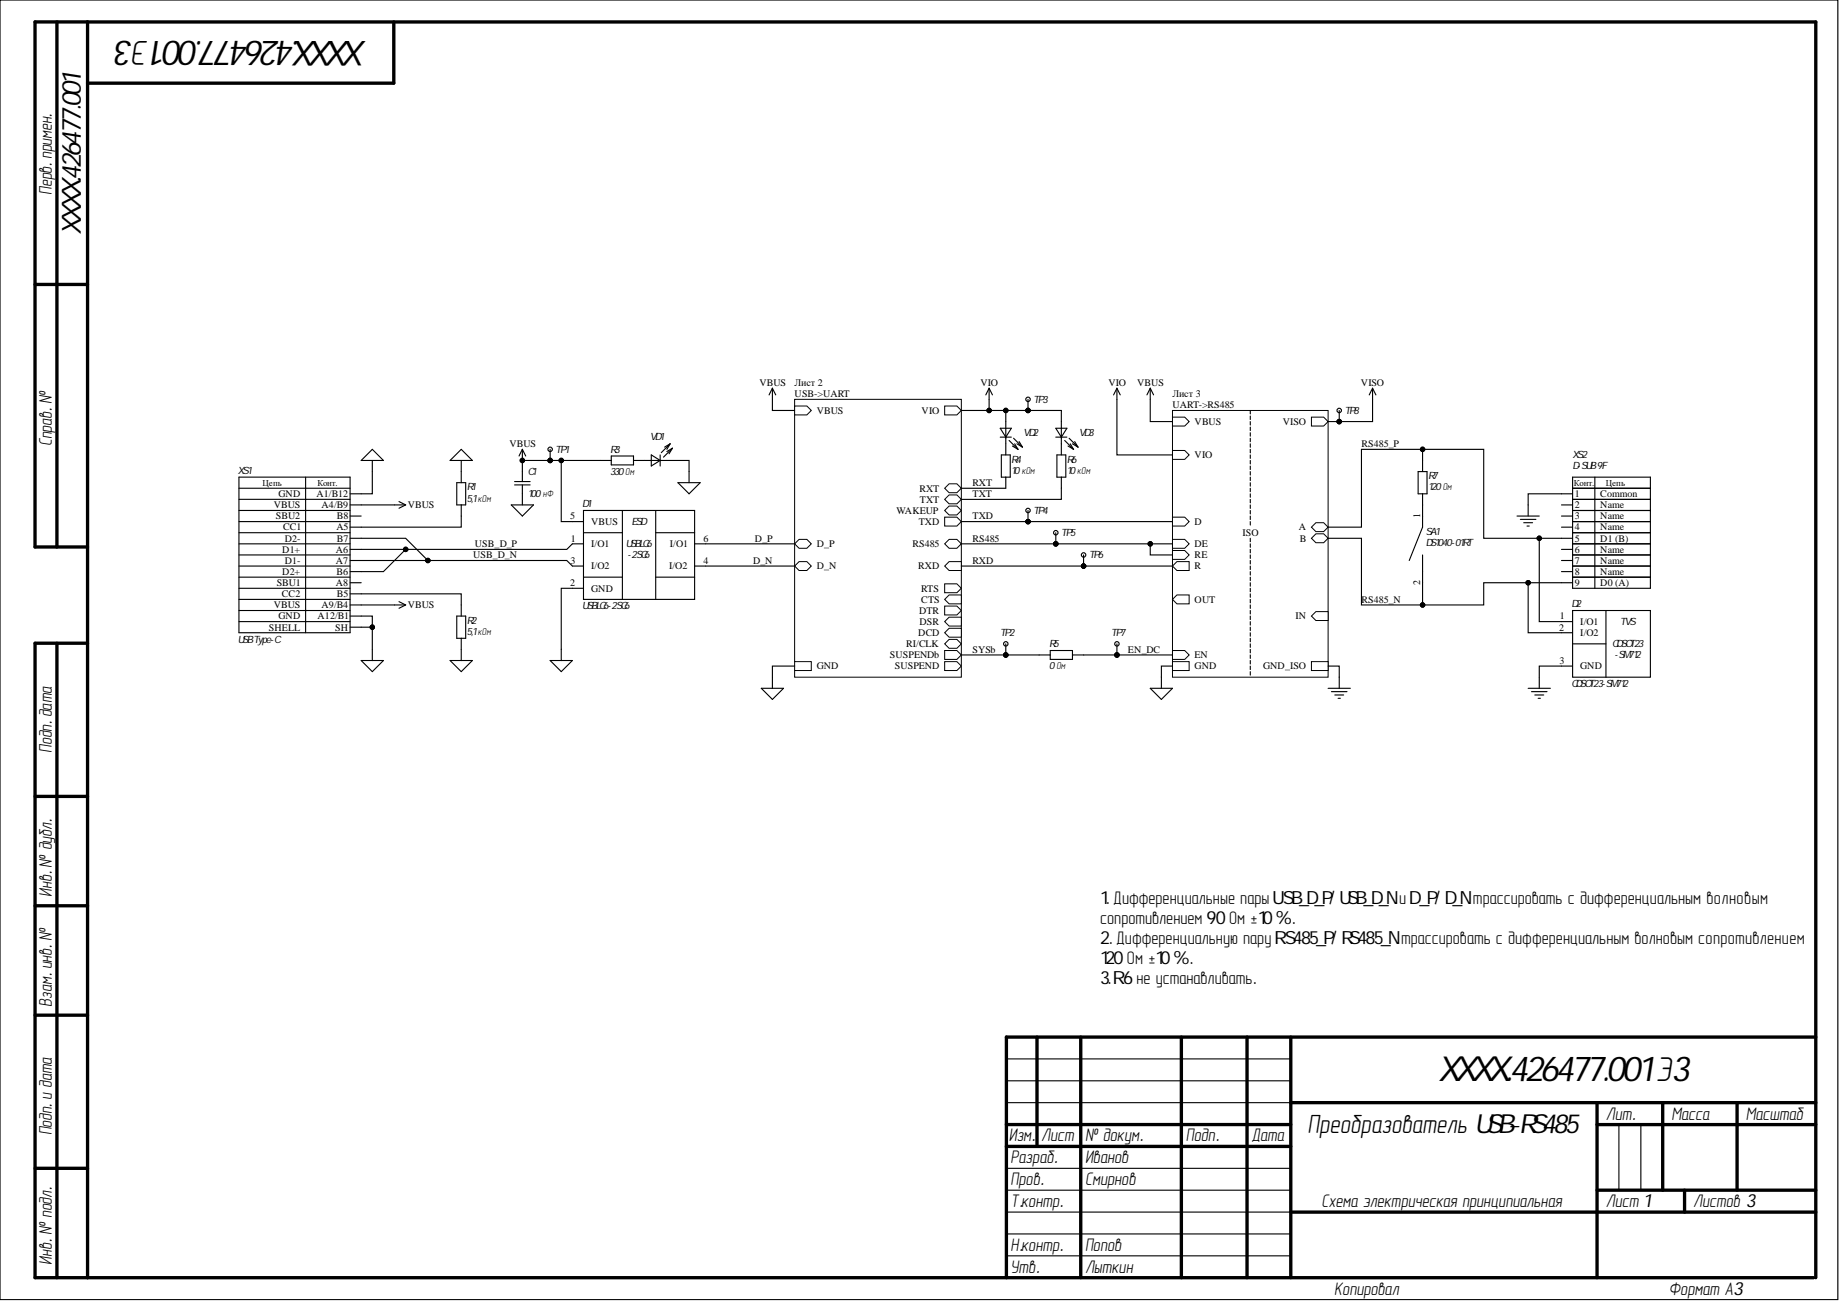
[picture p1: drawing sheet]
<svg xmlns="http://www.w3.org/2000/svg" width="420mm" height="297mm" viewBox="0 0 420 297" stroke-linecap="round" stroke-linejoin="round" font-family="sans-serif">
<defs><g id="words">
<g font-size="8">
<text x="83.8" y="9.4" transform="rotate(-180 83.8 9.4)">XXXX.426477.001Э3</text>
<text x="328.2" y="246.9">XXXX.426477.001Э3</text>
</g>
<g font-size="6.1">
<text x="18.4" y="53.7" transform="rotate(-90 18.4 53.7)">XXXX.426477.001</text>
<text x="298.5" y="258.7">Преобразователь USB–RS485</text>
</g>
<g font-size="4.2">
<text x="11.8" y="44.5" transform="rotate(-90 11.8 44.5)">Перв.примен.</text>
<text x="11.8" y="101.9" transform="rotate(-90 11.8 101.9)">Справ.№</text>
<text x="11.8" y="171.9" transform="rotate(-90 11.8 171.9)">Подп.дата</text>
<text x="11.8" y="204.8" transform="rotate(-90 11.8 204.8)">Инв.№ дубл.</text>
<text x="11.8" y="229.8" transform="rotate(-90 11.8 229.8)">Взам.инв.№</text>
<text x="366.6" y="255.6">Лит.</text>
<text x="381.5" y="255.6">Масса</text>
<text x="398.5" y="255.6">Масштаб</text>
<text x="11.8" y="259.2" transform="rotate(-90 11.8 259.2)">Подп.и дата</text>
<text x="230.3" y="260.6">Изм.</text>
<text x="237.7" y="260.6">Лист</text>
<text x="247.7" y="260.6">№ докум.</text>
<text x="270.7" y="260.6">Подп.</text>
<text x="285.7" y="260.6">Дата</text>
<text x="230.7" y="265.6">Разраб.</text>
<text x="247.7" y="265.6">Иванов</text>
<text x="230.7" y="270.7">Пров.</text>
<text x="230.7" y="275.6">Т.контр.</text>
<text x="247.7" y="270.7">Смирнов</text>
<text x="301.6" y="275.6">Схема электрическая принципиальная</text>
<text x="366.6" y="275.6">Лист 1</text>
<text x="386.5" y="275.6">Листов 3</text>
<text x="230.7" y="285.6">Н.контр.</text>
<text x="247.7" y="285.6">Попов</text>
<text x="11.8" y="288.8" transform="rotate(-90 11.8 288.8)">Инв.№ подл.</text>
<text x="230.7" y="290.6">Утв.</text>
<text x="247.7" y="290.6">Лыткин</text>
<text x="304.6" y="295.6">Копировал</text>
<text x="381" y="295.6">Формат А3</text>
</g>
<g font-size="4.1">
<text x="251.2" y="206.5">1.Дифференциальные парыUSB_D_P/USB_D_NиD_P/D_Nтрассировать с дифференциальным волновым</text>
<text x="251.2" y="211">сопротивлением 90 Ом ±10%.</text>
<text x="251.2" y="215.6">2.Дифференциальную паруRS485_P/RS485_Nтрассировать с дифференциальным волновым сопротивлением</text>
<text x="251.2" y="220.2">120 Ом ±10%.</text>
<text x="251.2" y="224.7">3.R6 не устанавливать.</text>
</g>
<g font-size="2.3">
<text x="173.4" y="88.1">VBUS</text>
<text x="181.4" y="88.1">Лист 2</text>
<text x="223.8" y="88.1">VIO</text>
<text x="253" y="88.1">VIO</text>
<text x="259.6" y="88.1">VBUS</text>
<text x="310.7" y="88.1">VISO</text>
<text x="181.4" y="90.7">USB-&gt;UART</text>
<text x="186.5" y="94.5">VBUS</text>
<text x="210.4" y="94.5">VIO</text>
<text x="235.9" y="91.9">TP3</text>
<text x="267.6" y="90.7">Лист 3</text>
<text x="267.6" y="93.2">UART-&gt;RS485</text>
<text x="307" y="94.5">TP8</text>
<text x="148.4" y="100.6">VD1</text>
<text x="233.6" y="99.6">VD2</text>
<text x="246.3" y="99.6">VD3</text>
<text x="272.7" y="97">VBUS</text>
<text x="292.8" y="97">VISO</text>
<text x="116.3" y="102.1">VBUS</text>
<text x="126.8" y="103.4">TP1</text>
<text x="139.3" y="103.4">R3</text>
<text x="230.9" y="105.6">R4</text>
<text x="243.5" y="105.6">R6</text>
<text x="272.7" y="104.6">VIO</text>
<text x="310.8" y="102.1">RS485_P</text>
<text x="359" y="104.6">XS2</text>
<text x="359" y="107.2">D-SUB9F</text>
<text x="54.3" y="108.2">XS1</text>
<text x="63.6" y="113.5">GND</text>
<text x="72.2" y="113.5">A1/B12</text>
<text x="106.5" y="112">R1</text>
<text x="120.5" y="108.4">C1</text>
<text x="120.5" y="113.5">100 нФ</text>
<text x="139.3" y="108.4">330Ом</text>
<text x="209.9" y="112.2">RXT</text>
<text x="222" y="111">RXT</text>
<text x="222" y="113.5">TXT</text>
<text x="230.9" y="108.2">10 кОм</text>
<text x="243.5" y="108.2">10 кОм</text>
<text x="326" y="109.4">R7</text>
<text x="326" y="112">120 Ом</text>
<text x="359.5" y="113.5">1</text>
<text x="365.3" y="113.5">Common</text>
<text x="62.5" y="116">VBUS</text>
<text x="63" y="118.6">SBU2</text>
<text x="73.4" y="116">A4/B9</text>
<text x="76.9" y="118.6">B8</text>
<text x="93.1" y="116">VBUS</text>
<text x="106.5" y="114.5">5,1кОм</text>
<text x="130.1" y="118.6">5</text>
<text x="132.9" y="115.8">D1</text>
<text x="135" y="119.9">VBUS</text>
<text x="144.2" y="119.9">ESD</text>
<text x="204.6" y="117.3">WAKEUP</text>
<text x="209.7" y="119.9">TXD</text>
<text x="210" y="114.8">TXT</text>
<text x="222" y="118.6">TXD</text>
<text x="235.9" y="117.3">TP4</text>
<text x="272.7" y="119.9">D</text>
<text x="324.2" y="118.3" transform="rotate(-90 324.2 118.3)">1</text>
<text x="359.5" y="116">2</text>
<text x="359.5" y="118.6">3</text>
<text x="365.3" y="118.6">Name</text>
<text x="365.3" y="116">Name</text>
<text x="64.6" y="121.1">CC1</text>
<text x="65" y="123.7">D2-</text>
<text x="76.8" y="121.1">A5</text>
<text x="76.9" y="123.7">B7</text>
<text x="108.4" y="124.9">USB_D_P</text>
<text x="130.3" y="123.7">1</text>
<text x="135" y="124.9">I/O1</text>
<text x="142.8" y="124.9">USBLC6</text>
<text x="152.9" y="124.9">I/O1</text>
<text x="160.6" y="123.7">6</text>
<text x="172.3" y="123.7">D_P</text>
<text x="186.5" y="124.9">D_P</text>
<text x="208.3" y="124.9">RS485</text>
<text x="222" y="123.7">RS485</text>
<text x="242.3" y="122.4">TP5</text>
<text x="272.7" y="124.9">DE</text>
<text x="283.6" y="122.4">ISO</text>
<text x="296.5" y="121.1">A</text>
<text x="296.7" y="123.7">B</text>
<text x="325.5" y="122.1">SA1</text>
<text x="325.5" y="124.7">DS1040-01RT</text>
<text x="359.5" y="121.1">4</text>
<text x="359.5" y="123.7">5</text>
<text x="365.3" y="123.7">D1 (B)</text>
<text x="365.3" y="121.1">Name</text>
<text x="64.4" y="126.2">D1+</text>
<text x="64.4" y="131.3">D2+</text>
<text x="65" y="128.7">D1-</text>
<text x="76.7" y="126.2">A6</text>
<text x="76.7" y="128.7">A7</text>
<text x="76.8" y="131.3">B6</text>
<text x="108" y="127.5">USB_D_N</text>
<text x="130.2" y="128.7">3</text>
<text x="135" y="130">I/O2</text>
<text x="143.3" y="127.5">-2SC6</text>
<text x="152.7" y="130">I/O2</text>
<text x="160.6" y="128.7">4</text>
<text x="171.9" y="128.7">D_N</text>
<text x="186.5" y="130">D_N</text>
<text x="209.6" y="130">RXD</text>
<text x="222" y="128.7">RXD</text>
<text x="248.6" y="127.5">TP6</text>
<text x="272.7" y="127.5">RE</text>
<text x="272.7" y="130">R</text>
<text x="359.5" y="126.2">6</text>
<text x="359.5" y="128.7">7</text>
<text x="359.5" y="131.3">8</text>
<text x="365.3" y="131.3">Name</text>
<text x="365.3" y="128.7">Name</text>
<text x="365.3" y="126.2">Name</text>
<text x="63.2" y="133.8">SBU1</text>
<text x="64.4" y="136.3">CC2</text>
<text x="76.7" y="133.8">A8</text>
<text x="76.9" y="136.3">B5</text>
<text x="130.1" y="133.8">2</text>
<text x="135" y="135.1">GND</text>
<text x="210.3" y="135.1">RTS</text>
<text x="210.3" y="137.6">CTS</text>
<text x="272.7" y="137.6">OUT</text>
<text x="310.8" y="137.6">RS485_N</text>
<text x="324.2" y="133.6" transform="rotate(-90 324.2 133.6)">2</text>
<text x="359.5" y="133.8">9</text>
<text x="365.3" y="133.8">D0 (A)</text>
<text x="61.4" y="144">SHELL</text>
<text x="62.5" y="138.9">VBUS</text>
<text x="63.6" y="141.4">GND</text>
<text x="72.5" y="141.4">A12/B1</text>
<text x="73.4" y="138.9">A9/B4</text>
<text x="76.5" y="144">SH</text>
<text x="93.1" y="138.9">VBUS</text>
<text x="106.5" y="142.4">R2</text>
<text x="132.9" y="139.1">USBLC6-2SC6</text>
<text x="209.8" y="140.2">DTR</text>
<text x="209.9" y="142.7">DSR</text>
<text x="295.7" y="141.4">IN</text>
<text x="355.9" y="144">2</text>
<text x="356.1" y="141.4">1</text>
<text x="358.7" y="138.6">D2</text>
<text x="360.7" y="142.7">I/O1</text>
<text x="369.9" y="142.7">TVS</text>
<text x="54.3" y="146.7">USBType-C</text>
<text x="106.5" y="145">5,1кОм</text>
<text x="206.8" y="147.8">RI/CLK</text>
<text x="209.6" y="145.2">DCD</text>
<text x="222" y="149">SYSb</text>
<text x="228.3" y="145.2">TP2</text>
<text x="239.5" y="147.8">R5</text>
<text x="253.7" y="145.2">TP7</text>
<text x="257.5" y="149">EN_DC</text>
<text x="360.7" y="145.2">I/O2</text>
<text x="368" y="147.8">CDSOT23</text>
<text x="186.5" y="152.8">GND</text>
<text x="203.1" y="150.3">SUSPENDb</text>
<text x="204.3" y="152.8">SUSPEND</text>
<text x="239.5" y="152.8">0 Ом</text>
<text x="272.7" y="152.8">GND</text>
<text x="272.7" y="150.3">EN</text>
<text x="288.4" y="152.8">GND_ISO</text>
<text x="356" y="151.6">3</text>
<text x="360.7" y="152.8">GND</text>
<text x="368.5" y="150.3">-SM712</text>
<text x="358.7" y="156.9">CDSOT23-SM712</text>
</g>
<g font-size="2">
<text x="60" y="111.1">Цепь</text>
<text x="72.5" y="111.1">Конт.</text>
<text x="359.3" y="111.1">Конт.</text>
<text x="366.6" y="111.1">Цепь</text>
</g>
<text font-size=".4" x="12.5" y="291.9">ALTIUMGOSTBOM2.0KEV</text>
</g></defs>
<path d="M0 0h419.5v296.7h-419.5z" fill="none" stroke="#000" stroke-width=".23"/>
<g fill="none" stroke="#000" stroke-width=".76">
<path d="M13 5v119.9M20 5v286.7M89.9 5v14h-69.9M8 64.9h12M20 124.9h-12v-119.9h406.5v286.7M13 146.9v144.8M20 146.9h-12v144.8h406M8 181.8h12M8 206.8h12M8 231.8h12M236.7 236.8v24.9M246.7 236.8v54.9"/>
<path d="M269.7 236.8v54.9M284.7 236.8v54.9M294.7 236.8v54.9M414.5 236.8h-184.8v54.9M229.7 256.8h65M294.7 251.8h119.8M364.6 251.8v39.9M364.6 256.8h49.9M379.6 251.8v19.9M396.5 251.8v19.9M8 266.7h12M229.7 261.7h65"/>
<path d="M294.7 276.7h119.8M364.6 271.7h49.9M384.6 271.7v5"/>
</g>
<path d="M229.7 241.8h65M229.7 246.8h65M229.7 251.8h65M369.6 256.8v14.9M374.6 256.8v14.9M229.7 266.7h65M229.7 271.7h65M229.7 276.7h65M229.7 281.7h65M229.7 286.7h65" fill="none" stroke="#000" stroke-width=".25"/>
<path d="M133.2 116.5h25.4v20.4h-25.4z" fill-rule="evenodd" fill="#fff"/>
<g fill="none" stroke="#000" stroke-width=".25">
<path d="M85 105.1v2.6M85 102.6l2.5 2.5h-5zM90.1 115.3h2.5M91.1 114.5l1.5 .8M92.6 115.3l-1.5 .7M102.7 105.1l2.6-2.5 2.5 2.5zM104.3 110.2h2v5.1h-2zM105.3 105.1v5.1M105.3 115.3v2.5M116.7 115.3h5.1l-2.6 2.5zM119.2 102.6v2.5M119.2 112.7v2.6"/>
<path d="M119.2 102.6l-.7 1.5M119.2 102.6l.8 1.5M130.7 119.1h2.5M133.2 116.5h25.4v20.4h-25.4zM142.1 116.5v20.4M149.7 116.5v20.4M90.1 138.1h2.5M91.1 137.4l1.5 .7M92.6 138.1l-1.5 .8M105.3 138.1v2.6M130.7 129.2h2.5M130.7 134.3h2.5"/>
<path d="M130.7 124.2h2.5M133.2 121.6h8.9M133.2 131.8h8.9M149.7 121.6h8.9M149.7 131.8h8.9M158.6 129.2h2.5M158.6 124.2h2.5M82.5 150.8h5l-2.5 2.5zM85 148.3v2.5M102.7 150.8h5.1l-2.5 2.5zM104.3 140.7h2v5h-2zM105.3 145.7v5.1"/>
<path d="M125.6 150.8h5.1l-2.6 2.5zM128.1 148.3v2.5"/>
</g>
<circle cx="119.2" cy="105.1" r=".51" fill="#000"/>
<circle cx="119.2" cy="105.1" r=".51" fill="none" stroke="#000" stroke-width=".23"/>
<path d="M181.4 91.2h38.1v63.4h-38.1z" fill-rule="evenodd" fill="#fff"/>
<path d="M181.4 91.2h38.1v63.4h-38.1z" fill="none" stroke="#000" stroke-width=".23"/>
<path d="M216.7 110.5h1.7l1.1 1-1.1 1h-1.7l-1.1-1z" fill-rule="evenodd" fill="#fff"/>
<path d="M216.7 110.5h1.7l1.1 1-1.1 1h-1.7l-1.1-1z" fill="none" stroke="#000" stroke-width=".23"/>
<path d="M216.7 113h1.7l1.1 1-1.1 1h-1.7l-1.1-1z" fill-rule="evenodd" fill="#fff"/>
<path d="M216.7 113h1.7l1.1 1-1.1 1h-1.7l-1.1-1z" fill="none" stroke="#000" stroke-width=".23"/>
<path d="M216.7 115.5h1.7l1.1 1.1-1.1 1h-1.7l-1.1-1z" fill-rule="evenodd" fill="#fff"/>
<path d="M216.7 115.5h1.7l1.1 1.1-1.1 1h-1.7l-1.1-1z" fill="none" stroke="#000" stroke-width=".23"/>
<path d="M216.7 123.2h1.7l1.1 1-1.1 1h-1.7l-1.1-1z" fill-rule="evenodd" fill="#fff"/>
<path d="M216.7 123.2h1.7l1.1 1-1.1 1h-1.7l-1.1-1z" fill="none" stroke="#000" stroke-width=".23"/>
<path d="M215.6 118.1h2.8l1.1 1-1.1 1h-2.8z" fill-rule="evenodd" fill="#fff"/>
<path d="M215.6 118.1h2.8l1.1 1-1.1 1h-2.8z" fill="none" stroke="#000" stroke-width=".23"/>
<path d="M216.7 128.2h2.8v2.1h-2.8l-1.1-1.1z" fill-rule="evenodd" fill="#fff"/>
<path d="M216.7 128.2h2.8v2.1h-2.8l-1.1-1.1z" fill="none" stroke="#000" stroke-width=".23"/>
<path d="M181.4 92.7h2.8l1 1-1 1h-2.8z" fill-rule="evenodd" fill="#fff"/>
<path d="M181.4 92.7h2.8l1 1-1 1h-2.8z" fill="none" stroke="#000" stroke-width=".23"/>
<path d="M181.4 151.1h3.8v2h-3.8z" fill-rule="evenodd" fill="#fff"/>
<path d="M181.4 151.1h3.8v2h-3.8z" fill="none" stroke="#000" stroke-width=".23"/>
<path d="M215.6 92.7h2.8l1.1 1-1.1 1h-2.8z" fill-rule="evenodd" fill="#fff"/>
<path d="M215.6 92.7h2.8l1.1 1-1.1 1h-2.8z" fill="none" stroke="#000" stroke-width=".23"/>
<path d="M215.6 148.5h2.8l1.1 1-1.1 1.1h-2.8z" fill-rule="evenodd" fill="#fff"/>
<path d="M215.6 148.5h2.8l1.1 1-1.1 1.1h-2.8z" fill="none" stroke="#000" stroke-width=".23"/>
<path d="M215.6 151.1h2.8l1.1 1-1.1 1h-2.8z" fill-rule="evenodd" fill="#fff"/>
<path d="M215.6 151.1h2.8l1.1 1-1.1 1h-2.8z" fill="none" stroke="#000" stroke-width=".23"/>
<path d="M215.6 133.3h2.8l1.1 1-1.1 1h-2.8z" fill-rule="evenodd" fill="#fff"/>
<path d="M215.6 133.3h2.8l1.1 1-1.1 1h-2.8z" fill="none" stroke="#000" stroke-width=".23"/>
<path d="M216.7 135.8h2.8v2.1h-2.8l-1.1-1z" fill-rule="evenodd" fill="#fff"/>
<path d="M216.7 135.8h2.8v2.1h-2.8l-1.1-1z" fill="none" stroke="#000" stroke-width=".23"/>
<path d="M215.6 138.4h2.8l1.1 1-1.1 1h-2.8z" fill-rule="evenodd" fill="#fff"/>
<path d="M215.6 138.4h2.8l1.1 1-1.1 1h-2.8z" fill="none" stroke="#000" stroke-width=".23"/>
<path d="M216.7 140.9h2.8v2h-2.8l-1.1-1z" fill-rule="evenodd" fill="#fff"/>
<path d="M216.7 140.9h2.8v2h-2.8l-1.1-1z" fill="none" stroke="#000" stroke-width=".23"/>
<path d="M216.7 143.5h2.8v2h-2.8l-1.1-1z" fill-rule="evenodd" fill="#fff"/>
<path d="M216.7 143.5h2.8v2h-2.8l-1.1-1z" fill="none" stroke="#000" stroke-width=".23"/>
<path d="M216.7 146h1.7l1.1 1-1.1 1h-1.7l-1.1-1z" fill-rule="evenodd" fill="#fff"/>
<path d="M216.7 146h1.7l1.1 1-1.1 1h-1.7l-1.1-1z" fill="none" stroke="#000" stroke-width=".23"/>
<path d="M182.4 128.2h1.8l1 1-1 1.1h-1.8l-1-1.1z" fill-rule="evenodd" fill="#fff"/>
<path d="M182.4 128.2h1.8l1 1-1 1.1h-1.8l-1-1.1z" fill="none" stroke="#000" stroke-width=".23"/>
<path d="M182.4 123.2h1.8l1 1-1 1h-1.8l-1-1z" fill-rule="evenodd" fill="#fff"/>
<path d="M182.4 123.2h1.8l1 1-1 1h-1.8l-1-1z" fill="none" stroke="#000" stroke-width=".23"/>
<path d="M176.3 88.6l-.7 1.6M176.3 88.6l.8 1.6M176.3 88.6v2.6M173.8 157.2h5.1l-2.6 2.5zM176.3 154.6v2.6" fill="none" stroke="#000" stroke-width=".25"/>
<path d="M267.7 93.7h35.5v60.9h-35.5z" fill-rule="evenodd" fill="#fff"/>
<path d="M267.7 93.7h35.5v60.9h-35.5z" fill="none" stroke="#000" stroke-width=".23"/>
<path d="M267.7 95.2h2.7l1.1 1.1-1.1 1h-2.7z" fill-rule="evenodd" fill="#fff"/>
<path d="M267.7 95.2h2.7l1.1 1.1-1.1 1h-2.7z" fill="none" stroke="#000" stroke-width=".23"/>
<path d="M267.7 151.1h3.8v2h-3.8z" fill-rule="evenodd" fill="#fff"/>
<path d="M267.7 151.1h3.8v2h-3.8z" fill="none" stroke="#000" stroke-width=".23"/>
<path d="M268.7 135.8h2.8v2.1h-2.8l-1-1z" fill-rule="evenodd" fill="#fff"/>
<path d="M268.7 135.8h2.8v2.1h-2.8l-1-1z" fill="none" stroke="#000" stroke-width=".23"/>
<path d="M267.7 148.5h2.7l1.1 1-1.1 1.1h-2.7z" fill-rule="evenodd" fill="#fff"/>
<path d="M267.7 148.5h2.7l1.1 1-1.1 1.1h-2.7z" fill="none" stroke="#000" stroke-width=".23"/>
<path d="M300.4 139.6h2.8v2.1h-2.8l-1-1z" fill-rule="evenodd" fill="#fff"/>
<path d="M300.4 139.6h2.8v2.1h-2.8l-1-1z" fill="none" stroke="#000" stroke-width=".23"/>
<path d="M299.4 95.2h2.8l1 1.1-1 1h-2.8z" fill-rule="evenodd" fill="#fff"/>
<path d="M299.4 95.2h2.8l1 1.1-1 1h-2.8z" fill="none" stroke="#000" stroke-width=".23"/>
<path d="M299.4 151.1h3.8v2h-3.8z" fill-rule="evenodd" fill="#fff"/>
<path d="M299.4 151.1h3.8v2h-3.8z" fill="none" stroke="#000" stroke-width=".23"/>
<path d="M300.4 119.3h1.8l1 1.1-1 1h-1.8l-1-1z" fill-rule="evenodd" fill="#fff"/>
<path d="M300.4 119.3h1.8l1 1.1-1 1h-1.8l-1-1z" fill="none" stroke="#000" stroke-width=".23"/>
<path d="M300.4 121.9h1.8l1 1-1 1h-1.8l-1-1z" fill-rule="evenodd" fill="#fff"/>
<path d="M300.4 121.9h1.8l1 1-1 1h-1.8l-1-1z" fill="none" stroke="#000" stroke-width=".23"/>
<path d="M267.7 118.1h2.7l1.1 1-1.1 1h-2.7z" fill-rule="evenodd" fill="#fff"/>
<path d="M267.7 118.1h2.7l1.1 1-1.1 1h-2.7z" fill="none" stroke="#000" stroke-width=".23"/>
<path d="M267.7 123.2h2.7l1.1 1-1.1 1h-2.7z" fill-rule="evenodd" fill="#fff"/>
<path d="M267.7 123.2h2.7l1.1 1-1.1 1h-2.7z" fill="none" stroke="#000" stroke-width=".23"/>
<path d="M267.7 125.7h2.7l1.1 1-1.1 1h-2.7z" fill-rule="evenodd" fill="#fff"/>
<path d="M267.7 125.7h2.7l1.1 1-1.1 1h-2.7z" fill="none" stroke="#000" stroke-width=".23"/>
<path d="M268.7 128.2h2.8v2.1h-2.8l-1-1.1z" fill-rule="evenodd" fill="#fff"/>
<path d="M268.7 128.2h2.8v2.1h-2.8l-1-1.1z" fill="none" stroke="#000" stroke-width=".23"/>
<path d="M267.7 102.9h2.7l1.1 1-1.1 1h-2.7z" fill-rule="evenodd" fill="#fff"/>
<g fill="none" stroke="#000" stroke-width=".23">
<path d="M267.7 102.9h2.7l1.1 1-1.1 1h-2.7z"/>
<circle cx="234.7" cy="119.1" r=".51"/>
</g>
<g fill="none" stroke="#000" stroke-width=".25">
<path d="M225.8 88.6l-.8 1.6M225.8 88.6l.8 1.6M225.8 88.6v2.6M228.3 97.8h2.6l-1.3 2zM228.3 99.8h2.6M229.6 96.3v7.6M255 88.6l-.8 1.6M255 88.6l.7 1.6M255 88.6v2.6M262.6 88.6l-.8 1.6M262.6 88.6l.7 1.6M262.6 88.6v2.6"/>
<path d="M228.6 103.9h2v5h-2zM229.6 108.9v2.6M230.4 100.6l2 2M231.1 101.8l1.3 .8M231.4 100.1l2 2M231.6 101.3l.8 1.3M232.1 101.3l1.3 .8M232.6 100.8l.8 1.3M241.3 103.9h2v5h-2zM242.3 101.3v2.6M242.3 108.9v2.6M285.4 122.9v.8"/>
<path d="M285.4 124.2v.8M285.4 125.4v.8M285.4 126.7v.8M285.4 128v.8M285.4 129.2v.8M285.4 130.5v.8M285.4 131.8v.8M285.4 133v.8M285.4 134.3v.8M285.4 135.6v.8M285.4 136.9v.7M285.4 138.1v.8"/>
<path d="M285.4 139.4v.8M237.2 149.5h2.5M239.7 148.5h5.1v2.1h-5.1zM244.8 149.5h2.6M262.6 157.2h5.1l-2.6 2.5zM265.1 154.6v2.6M285.4 140.7v.8M285.4 141.9v.8M285.4 143.2v.8M285.4 144.5v.8M285.4 145.7v.8M285.4 147v.8"/>
<path d="M285.4 148.3v.8M285.4 149.5v.8M285.4 150.8v.8M285.4 152.1v.8M285.4 153.3v.8M303.2 157.2h5.1M303.9 157.9h3.6M304.7 158.7h2M305.5 159.4h.5M305.7 154.6v2.6"/>
</g>
<circle cx="234.7" cy="119.1" r=".51" fill="#000"/>
<circle cx="234.7" cy="116.6" r=".51" fill="#fff"/>
<g fill="none" stroke="#000" stroke-width=".25">
<path d="M234.7 116.6v2.5"/>
<circle cx="234.7" cy="116.6" r=".51"/>
</g>
<g fill="#000">
<circle cx="234.7" cy="119.1" r=".51"/>
<circle cx="241" cy="124.2" r=".51"/>
</g>
<g fill="none" stroke="#000" stroke-width=".23">
<circle cx="234.7" cy="119.1" r=".51"/>
<circle cx="241" cy="124.2" r=".51"/>
</g>
<circle cx="241" cy="121.6" r=".51" fill="#fff"/>
<g fill="none" stroke="#000" stroke-width=".25">
<path d="M241 121.6v2.6"/>
<circle cx="241" cy="121.6" r=".51"/>
</g>
<g fill="#000">
<circle cx="241" cy="124.2" r=".51"/>
<circle cx="247.4" cy="129.2" r=".51"/>
</g>
<g fill="none" stroke="#000" stroke-width=".23">
<circle cx="241" cy="124.2" r=".51"/>
<circle cx="247.4" cy="129.2" r=".51"/>
</g>
<circle cx="247.4" cy="126.7" r=".51" fill="#fff"/>
<g fill="none" stroke="#000" stroke-width=".25">
<path d="M247.4 126.7v2.5"/>
<circle cx="247.4" cy="126.7" r=".51"/>
</g>
<g fill="#000">
<circle cx="125.6" cy="105.1" r=".51"/>
<circle cx="247.4" cy="129.2" r=".51"/>
</g>
<g fill="none" stroke="#000" stroke-width=".23">
<circle cx="125.6" cy="105.1" r=".51"/>
<circle cx="247.4" cy="129.2" r=".51"/>
</g>
<circle cx="125.6" cy="102.6" r=".51" fill="#fff"/>
<g fill="none" stroke="#000" stroke-width=".25">
<path d="M125.6 102.6v2.5"/>
<circle cx="125.6" cy="102.6" r=".51"/>
</g>
<g fill="#000">
<circle cx="234.7" cy="93.7" r=".51"/>
<circle cx="125.6" cy="105.1" r=".51"/>
</g>
<g fill="none" stroke="#000" stroke-width=".23">
<circle cx="234.7" cy="93.7" r=".51"/>
<circle cx="125.6" cy="105.1" r=".51"/>
</g>
<circle cx="234.7" cy="91.2" r=".51" fill="#fff"/>
<g fill="none" stroke="#000" stroke-width=".25">
<path d="M234.7 91.2v2.5"/>
<circle cx="234.7" cy="91.2" r=".51"/>
</g>
<g fill="#000">
<circle cx="234.7" cy="93.7" r=".51"/>
<circle cx="255" cy="149.5" r=".51"/>
</g>
<g fill="none" stroke="#000" stroke-width=".23">
<circle cx="234.7" cy="93.7" r=".51"/>
<circle cx="255" cy="149.5" r=".51"/>
</g>
<circle cx="255" cy="147" r=".51" fill="#fff"/>
<g fill="none" stroke="#000" stroke-width=".25">
<path d="M255 147v2.5"/>
<circle cx="255" cy="147" r=".51"/>
</g>
<g fill="#000">
<circle cx="305.7" cy="96.3" r=".51"/>
<circle cx="255" cy="149.5" r=".51"/>
</g>
<g fill="none" stroke="#000" stroke-width=".23">
<circle cx="305.7" cy="96.3" r=".51"/>
<circle cx="255" cy="149.5" r=".51"/>
</g>
<circle cx="305.7" cy="93.7" r=".51" fill="#fff"/>
<g fill="none" stroke="#000" stroke-width=".25">
<path d="M285.4 93.7v.8M285.4 95v.8M285.4 96.3v.7M285.4 97.5v.8M285.4 98.8v.8M305.7 93.7v2.6M54.5 108.9h25.4v35.6h-25.4zM54.5 111.5h25.4M54.5 114h25.4M54.5 116.5h25.4M54.5 119.1h25.4M69.8 108.9v35.6"/>
<path d="M79.9 112.7h2.6M79.9 115.3h2.6M79.9 117.8h2.6M285.4 100.1v.8M285.4 101.3v.8M285.4 102.6v.8M285.4 103.9v.8M285.4 105.1v.8M285.4 106.4v.8M285.4 107.7v.8M285.4 108.9v.8M285.4 110.2v.8"/>
<path d="M285.4 111.5v.8M285.4 112.7v.8M285.4 114v.8M285.4 115.3v.8M285.4 116.6v.7M285.4 117.8v.8M285.4 119.1v.8M54.5 121.6h25.4M54.5 124.2h25.4M54.5 126.7h25.4M54.5 129.2h25.4M54.5 131.8h25.4"/>
<path d="M54.5 134.3h25.4M54.5 136.9h25.4M54.5 139.4h25.4M79.9 120.4h2.6M79.9 122.9h2.6M79.9 125.4h2.6M79.9 128h2.6M79.9 130.5h2.6M79.9 133h2.6M79.9 135.6h2.6M79.9 138.1h2.6M54.5 141.9h25.4"/>
<path d="M79.9 140.7h2.6M79.9 143.2h2.6"/>
<circle cx="305.7" cy="93.7" r=".51"/>
</g>
<g fill="#000">
<circle cx="305.7" cy="96.3" r=".51"/>
<circle cx="229.6" cy="149.5" r=".51"/>
</g>
<g fill="none" stroke="#000" stroke-width=".23">
<circle cx="305.7" cy="96.3" r=".51"/>
<circle cx="229.6" cy="149.5" r=".51"/>
</g>
<circle cx="229.6" cy="147" r=".51" fill="#fff"/>
<g fill="none" stroke="#000" stroke-width=".25">
<path d="M313.3 88.6l-.7 1.6M313.3 88.6l.8 1.6M313.3 88.6v2.6M323.7 107.7h2.1v5h-2.1zM324.7 117.8v2.6l-3 7.6M324.7 105.1v2.6M324.7 112.7v2.6M346.3 117.8h5.1M347.1 118.6h3.5M347.8 119.3h2.1M348.8 115.3v2.5M356.5 112.7h2.5"/>
<path d="M356.5 115.3h2.5M356.5 117.8h2.5M359 108.9h17.8v25.4h-17.8zM359 114h17.8M359 111.5h17.8M359 116.6h17.8M359 119.1h17.8M364.1 108.9v25.4M324.7 126.7v6.3M348.6 120.1h.5M356.5 120.4h2.5M356.5 122.9h2.5"/>
<path d="M356.5 125.4h2.5M356.5 128h2.5M356.5 130.5h2.5M356.5 133h2.5M359 121.6h17.8M359 124.2h17.8M359 126.7h17.8M359 129.2h17.8M359 131.8h17.8M229.6 147v2.5"/>
<circle cx="229.6" cy="147" r=".51"/>
</g>
<circle cx="229.6" cy="149.5" r=".51" fill="#000"/>
<circle cx="229.6" cy="149.5" r=".51" fill="none" stroke="#000" stroke-width=".23"/>
<path d="M359 139.4h17.8v15.2h-17.8z" fill-rule="evenodd" fill="#fff"/>
<g fill="none" stroke="#000" stroke-width=".25">
<path d="M176.3 91.2v2.5h5.1M225.8 91.2v2.5h-6.3M225.8 93.7h16.5v7.6M229.6 93.7v2.6M241 97.8h2.6l-1.3 2zM241 99.8h2.6M255 91.2v12.7h12.7M262.6 91.2v5.1h5.1M313.3 91.2v5.1h-10.1M82.5 115.3h7.6M85 107.7v5h-2.5M105.3 117.8v2.6h-22.8"/>
<path d="M117.5 110.7h3.5M117.5 110h3.5M119.2 110v-4.9h8.9v14h2.6M119.2 110.7v2M128.1 105.1h11.4M139.5 104.1h5.1v2h-5.1zM144.6 105.1h12.7v5.1M148.7 103.9l2 1.2-2 1.3zM150.7 103.9v2.5M153 101.3l-1.3 .8M153 101.3l-.8 1.3M153 101.3l-2 2.1"/>
<path d="M153.5 102.3l-1.3 .8M153.5 102.3l-.8 1.3M153.5 102.3l-2 2.1M154.8 110.2h5l-2.5 2.5zM219.5 119.1h48.2M219.5 111.5h10.1M242.3 111.5v2.5h-22.8M243 100.6l2.1 2M243.8 101.8l1.3 .8M244.1 100.1l2 2M244.3 101.3l.8 1.3M244.8 101.3l1.3 .8"/>
<path d="M245.3 100.8l.8 1.3M324.7 102.6v2.5M324.7 115.3v2.5M356.5 112.7h-7.7v2.6M82.5 135.6h22.8v2.5M82.5 128h46.9l1.3 1.2M82.5 122.9h10.1l5.1 5.1M82.5 138.1h7.6M92.6 125.4l-5.1 5.1h-5M130.7 134.3h-2.6v14M130.7 124.2l-1.3 1.2h-46.9M161.1 124.2h20.3"/>
<path d="M161.1 129.2h20.3M219.5 129.2h48.2M219.5 124.2h43.1v2.5h5.1M262.6 124.2h5.1M303.2 122.9h7.6v15.2h13.9v-5.1M303.2 120.4h7.6v-17.8h27.9v20.3h17.8M348.8 133v11.5h10.2M351.4 122.9v19h7.6M356.5 133h-17.8v5.1h-14M359 139.4h17.8v15.2h-17.8zM366.6 139.4v15.2M82.5 140.7h2.5v7.6"/>
<path d="M82.5 143.2h2.5M181.4 152.1h-5.1v2.5M219.5 149.5h17.7M247.4 149.5h20.3M267.7 152.1h-2.6v2.5M303.2 152.1h2.5v2.5M348.8 157.2h5.1M349.6 157.9h3.6M350.4 158.7h2M351.1 159.4h.5M359 152.1h-7.6v5.1M359 147h7.6"/>
</g>
<g fill="#000">
<circle cx="225.8" cy="93.7" r=".51"/>
<circle cx="229.6" cy="93.7" r=".51"/>
<circle cx="234.7" cy="93.7" r=".51"/>
<circle cx="305.7" cy="96.3" r=".51"/>
<circle cx="119.2" cy="105.1" r=".51"/>
<circle cx="125.6" cy="105.1" r=".51"/>
<circle cx="128.1" cy="105.1" r=".51"/>
<circle cx="234.7" cy="119.1" r=".51"/>
<circle cx="324.7" cy="102.6" r=".51"/>
<circle cx="92.6" cy="125.4" r=".51"/>
<circle cx="97.7" cy="128" r=".51"/>
<circle cx="241" cy="124.2" r=".51"/>
<circle cx="247.4" cy="129.2" r=".51"/>
<circle cx="262.6" cy="124.2" r=".51"/>
<circle cx="324.7" cy="138.1" r=".51"/>
<circle cx="348.8" cy="133" r=".51"/>
<circle cx="351.4" cy="122.9" r=".51"/>
<circle cx="85" cy="143.2" r=".51"/>
<circle cx="229.6" cy="149.5" r=".51"/>
<circle cx="255" cy="149.5" r=".51"/>
</g>
<g fill="none" stroke="#000" stroke-width=".23">
<circle cx="225.8" cy="93.7" r=".51"/>
<circle cx="229.6" cy="93.7" r=".51"/>
<circle cx="234.7" cy="93.7" r=".51"/>
<circle cx="305.7" cy="96.3" r=".51"/>
<circle cx="119.2" cy="105.1" r=".51"/>
<circle cx="125.6" cy="105.1" r=".51"/>
<circle cx="128.1" cy="105.1" r=".51"/>
<circle cx="234.7" cy="119.1" r=".51"/>
<circle cx="324.7" cy="102.6" r=".51"/>
<circle cx="92.6" cy="125.4" r=".51"/>
<circle cx="97.7" cy="128" r=".51"/>
<circle cx="241" cy="124.2" r=".51"/>
<circle cx="247.4" cy="129.2" r=".51"/>
<circle cx="262.6" cy="124.2" r=".51"/>
<circle cx="324.7" cy="138.1" r=".51"/>
<circle cx="348.8" cy="133" r=".51"/>
<circle cx="351.4" cy="122.9" r=".51"/>
<circle cx="85" cy="143.2" r=".51"/>
<circle cx="229.6" cy="149.5" r=".51"/>
<circle cx="255" cy="149.5" r=".51"/>
</g>
<use href="#words"/>
</svg>
